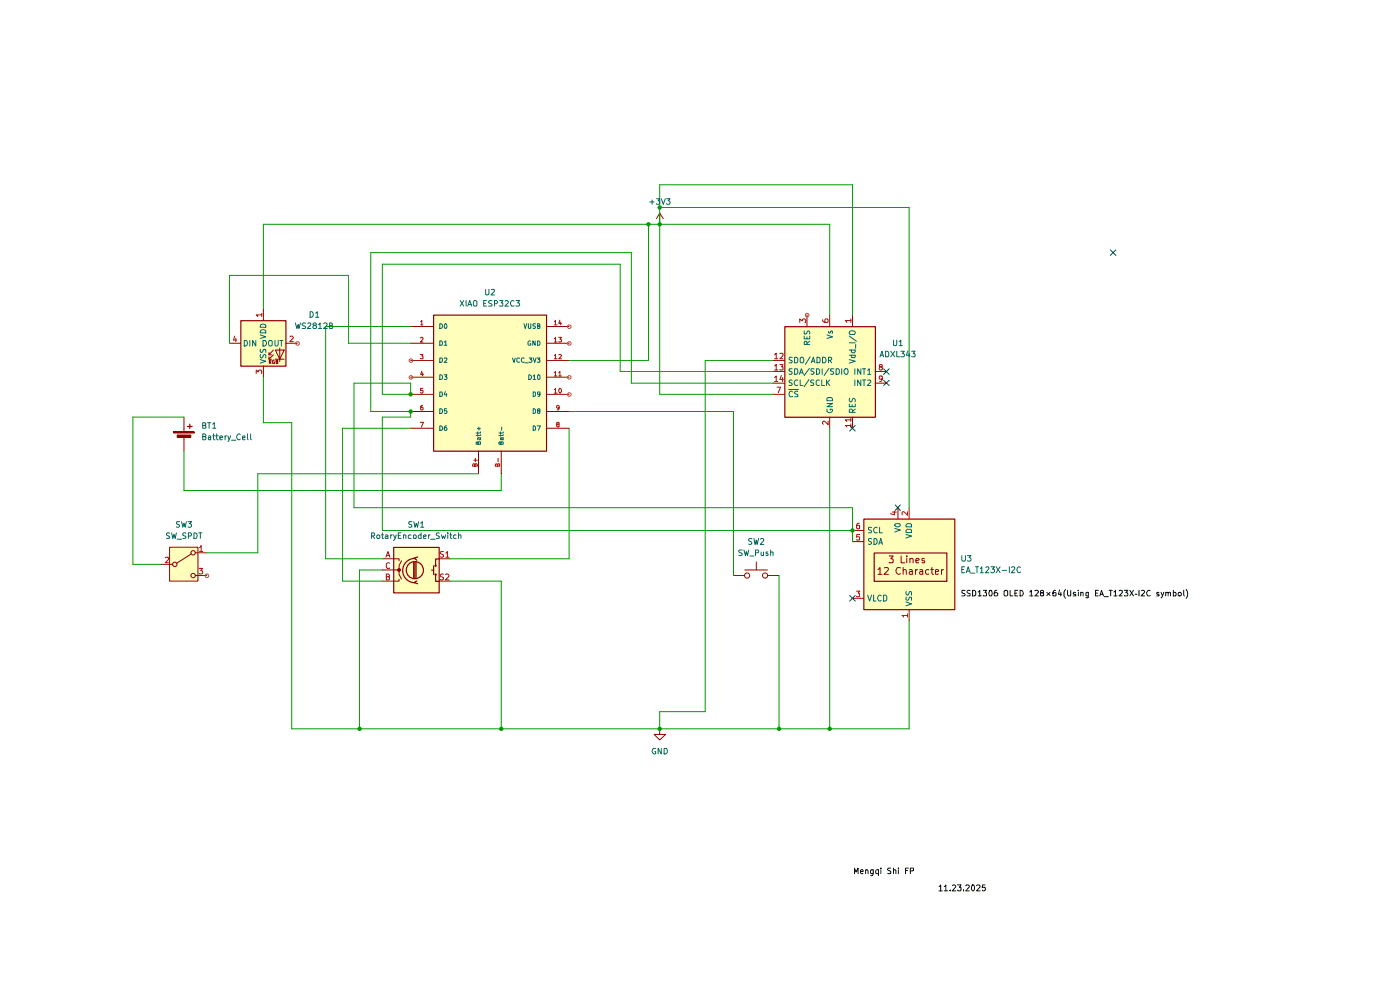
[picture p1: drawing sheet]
<svg xmlns="http://www.w3.org/2000/svg" width="297mm" height="210mm" viewBox="0 0 297 210" stroke-linecap="round" stroke-linejoin="round" font-family="sans-serif">
<g fill="#ffb">
<path d="M166.5 69.3h19.2v19.2h-19.2z"/>
<path d="M183.3 110.1h19.3v19.2h-19.3z"/>
<path d="M83.5 116.1h9.7v9.7h-9.7z"/>
<path d="M36 116.1h6v7.2h-6z"/>
<path d="M51.1 68h9.6v9.7h-9.6z"/>
<path d="M92 66.8h23.9v28.9h-23.9z"/>
</g>
<g fill="none" stroke="#910000" stroke-width=".21">
<path d="M140 47.6h.1M140 45.2l-.7 1.2M140 45.2l.7 1.2M140 45.2v2.4M164 76.5h2.5M164 78.8h2.5M171.2 66.8v2.5M176 66.8v2.5M180.8 66.8v2.5M185.7 78.8h2.3M164 81.3h2.5M164 83.6h2.5"/>
<path d="M176 88.5v2.3M180.8 88.5v2.3M185.7 81.3h2.3M83.5 118.5h1.2v.5M85.2 119l-.5 1v.9h-.5M160.4 119.2v1.7M180.8 112.5h2.4M180.8 114.9h2.4M188.6 117.9h.9l-.5 .6h.2l.3 .3-.1 .6-.8-.1M190.5 107.7v2.4M191.2 117.9v1.5h.7M192.4 117.9v.2"/>
<path d="M192.4 118.4v1M192.9 107.7v2.4M193 118.6l.3-.2 .4 .2v.8M193 118.4v1M194.3 119l.7-.2-.2-.4h-.3l-.2 .2v.6l.1 .2h.5M196.1 118.5h-.5v.4l.5 .1 .1 .1-.1 .3h-.5M83.5 120.9h1.2v.9l.5 1M84.7 122.8v.5h-1.2M155.6 122.1h2.4M158 120.9h4.8M162.8 122.1h2.5M180.8 126.9h2.4"/>
<path d="M186.3 120.8l.4-.4v1.4M186.3 121.8h.8M187.6 120.5l.7-.1 .2 .4-1 1h1M191 120.5l-.6-.1a.7 .7 0 0 0-.3 .9 .7 .7 0 0 0 .9 .4M191.6 121l.1-.1a.36 .36 0 0 1 .6 .2v.7M191.6 120.4v1.4M192.9 129.3v2.4M193 120.9h.5v.9M193.5 121.2h-.5l-.1 .3 .1 .3 .5-.1M194.2 120.8v1M194.6 120.8l-.4 .4M195.2 120.9h.5v.9"/>
<path d="M195.7 121.2h-.5l-.1 .3 .1 .3 .5-.1M197 120.9l-.3-.1-.4 .4 .2 .5h.5M197.4 120.8h.6M197.7 120.4v1.2l.3 .2M198.5 121.3l.6-.1-.1-.3h-.5v.8h.5M199.7 120.8v1M200.1 120.8l-.4 .4M140 154.6v1.2h1.2l-1.2 1.2-1.2-1.2h1.2M140 154.6h.1"/>
<circle cx="158.5" cy="122.1" r=".55"/>
<circle cx="162.3" cy="122.1" r=".55"/>
</g>
<path d="M166.5 69.3h19.2v19.2h-19.2zM83.5 116.1h9.7v9.7h-9.7zM183.3 110.1h19.3v19.2h-19.3zM185.5 117.3h15.4v6h-15.4z" fill="none" stroke="#910000" stroke-width=".25"/>
<g fill="none" stroke="#b90000" stroke-width=".21">
<path d="M164.3 75.3l.4-.4v1.2M164.3 77.6l.4-.3v1.2M164.3 76.1h.7M164.3 78.5h.7M165.4 75h.7v.4l-.7 .7h.7M165.4 77.3h.7l-.3 .5 .3 .1v.5h-.7M165.8 79.7l-.4 .8h.8M169.7 68.4v-.8l.5 .5 .1-.4 .4-.1 .2 .3v.3l-.1 .2M174.5 67.8l.2 .4 .8 .2 .2-.2v-.4l-.2-.2h-.3l-.2 .2v.4l.2 .2M180.5 68h-1.2l.4 .4M180.5 67.6v.8M186.8 77.8h-.2a.31 .31 0 0 1 .1-.4 .31 .31 0 0 1 .4 .1v.3h-.3l-.3 .3 .1 .4h.5l.1-.4-.3-.3"/>
<path d="M164.3 80.1l.4-.3v1.1M164.3 80.9h.7M164.8 82.1h.8l-.5 1.2M166 80.1v.8M175.7 89.3v.8l-.9-.8-.3 .3 .2 .4M180.5 90.3h-1.2l.4 .3M180.5 89.1h-1.2l.4 .3M180.5 88.7v.7M180.5 89.9v.7M187.2 80.3l-.1 .1h-.5l-.1-.1 .1-.5h.5a.85 .85 0 0 1-.2 1.1h-.3M182.3 111l-.4 .1-.2 .8 .2 .3 .5-.1v-.6l-.5-.1-.2 .3M182.4 113.4h-.6l-.1 .6 .6-.1 .1 .6h-.7"/>
<path d="M189.3 108.6h.9M189.7 108.5v.7l-.8-.2M192.5 108.5v.8l-.8-.8-.4 .3 .1 .4M181.7 125.4h.7l-.4 .4 .4 .2v.5h-.7M192.5 130.6h-1.2l.4 .3M192.5 130.2v.7"/>
</g>
<g fill="none" stroke="#006665" stroke-width=".21">
<path d="M168.1 75.9h-.6v.4l.5 .2 .1 .3-.1 .2h-.6M168.1 78.2h-.6v.5l.5 .2 .1 .3-.3 .2-.4-.1M168.6 75.8a.52 .52 0 0 1 .6 .3v.6l-.1 .3h-.5zM168.6 78.2h.5l.1 .3v.6a.52 .52 0 0 1-.6 .3zM169.6 79.4l.4-1.2 .4 1.2M169.8 75.9l.5-.1a.86 .86 0 0 1 0 1.2h-.4l-.1-.2zM169.8 79.1h.5M170.6 71.3v.6h1.2v-.6M170.6 70.2v.6a.47 .47 0 0 0 .5-.1 .47 .47 0 0 0 .2-.4h.4v.6M171.2 73.1v-.5l-.4-.2-.2 .2v.5h1.2M171.2 71.5v.4M171.7 78.1l-1.1 1.6"/>
<path d="M171.8 72.4l-.6 .4M171.9 75.7l-1 1.6M172.1 77l.4-1.2 .4 1.2M172.2 76.6h.6M172.7 78.2l-.7 .1v.4l.7 .4-.2 .3-.5-.1M173.2 78.2h.4a.66 .66 0 0 1 .3 .8 .66 .66 0 0 1-.7 .4zM173.3 75.8h.3l.4 .3v.6l-.2 .3h-.5zM174.4 78.2v1.2M174.5 75.8a.66 .66 0 0 1 .7 .4 .66 .66 0 0 1-.2 .8h-.5zM175.4 71l1.2 .5-1.2 .3M175.8 76.5h.4l.2-.3v-.3l-.6-.1v1.2M175.8 70.3v.2l.2 .2 .4-.5 .2 .2-.1 .3"/>
<path d="M175.8 78.1l-1 1.6M176 76.5l.4 .5M176.9 78.2h-.6v.5l.5 .2 .1 .3-.3 .2-.4-.1M177.4 78.2h.5l.2 .3v.6l-.4 .3h-.3zM178.6 78.2v1.2M180.2 76.3l1.2 .3-1.2 .4M180.2 70.4a.86 .86 0 0 1 1.2 0l-.1 .5h-1zM180.2 75.4h1.2M180.2 74.2h1.2M180.2 72.7h1.2M180.2 71.3l1.5 1.1M180.7 75.4v.5h.6l.1-.2v-.3"/>
<path d="M180.7 74.2l-.1 .4 .2 .2h.4l.2-.2v-.4M181.4 78.2v1.2M181.5 73.1v.8M182.6 78.2v1.2l-.7-1.2v1.2M183 78.2h.6M183.3 78.2v1.2M184.1 78.6l.3-.4v1.2M184.1 79.4h.6M167.3 82.6h2.1M168.1 80.7h-.6v.4l.5 .2 .1 .2-.3 .3-.4-.1M168.1 83.1l-.2-.1a.67 .67 0 0 0-.5 .5 .67 .67 0 0 0 .2 .7l.5-.1M169.2 80.7a.55 .55 0 0 0-.7 .5 .55 .55 0 0 0 .7 .5"/>
<path d="M169.2 83.1l-.4-.1-.2 .2 .1 .3 .5 .2v.4l-.6 .1M169.8 80.6v1.2h.5M171.6 80.5l-1 1.5M172.6 80.7h-.6v.4l.5 .2 .1 .2-.2 .3-.4-.1M173.8 80.7a.45 .45 0 0 0-.7 .2v.6a.45 .45 0 0 0 .7 .2M174.3 80.6v1.2h.6M175.3 80.6v1.2M175.4 86.8v.5a.67 .67 0 0 0 .7 .2 .67 .67 0 0 0 .5-.5l-.1-.2h-.4v.2M175.4 85.6h1.2l-1.2 .7h1.2M175.4 84.5l.3-.2h.6l.3 .4v.3h-1.2zM175.5 81.1l.5 .7M176 80.6l-.7 .7"/>
<path d="M180.2 85.7v.6h1.2v-.6M180.3 84.5l-.1 .5 .2 .3 .3-.1 .1-.5 .4-.2 .2 .2v.6M180.8 85.8v.5M180.8 87.5v-.6l-.5-.1-.1 .7h1.2M181.4 80.6v1.2M181.4 86.8l-.6 .4M182.6 80.6v1.2l-.7-1.2v1.2M183 80.6h.6M183.3 80.6v1.2M184.1 80.7l.4-.1 .2 .3-.7 .9h.7M184.9 111.9h-.7v.4l.7 .4-.2 .3h-.5M184.9 114.3l-.5-.1-.2 .2v.3l.7 .4-.2 .4-.5-.1"/>
<path d="M185.4 114.2a.64 .64 0 0 1 .7 .6 .64 .64 0 0 1-.7 .7zM186.1 111.9a.61 .61 0 0 0-.8 .3 .61 .61 0 0 0 .3 .8l.5-.1M186.4 115.5l.5-1.3 .3 1.3M186.5 115.1h.6M186.6 111.8v1.2h.6M189.8 112.1l1.2 .3-1.2 .5M189.9 111.2l.9-.1 .2 .3a.64 .64 0 0 1-.6 .4 .64 .64 0 0 1-.6-.5zM192.2 113.4l1.2 .3-1.2 .4M192.3 112.4l.2-.1h.6l.3 .1v.5h-1.2zM192.3 111.2l.2-.1h.6l.3 .1v.6h-1.2zM184.1 126.2l.4 1.3 .4-1.3M185.3 126.2v1.3h.5"/>
<path d="M186.9 126.4l-.2-.2a.65 .65 0 0 0-.5 .7 .65 .65 0 0 0 .5 .6l.2-.2M187.4 126.2h.4l.3 .4v.6l-.3 .3h-.4zM192.2 127.7l1.2 .4-1.2 .4M192.3 126.7l-.1 .4 .2 .2h.3l.2-.6h.5v.6M192.3 125.5l-.1 .5 .2 .2h.3l.3-.7 .4 .1v.6"/>
<circle cx="179.5" cy="78.8" r=".57"/>
</g>
<g fill="none" stroke="#0f0f0f" stroke-width=".21">
<path d="M181.3 185.3v-1.2l.3 .9 .4-.9v1.2M182.5 184.9l.6-.1-.1-.3-.5 .2v.5l.2 .1 .3-.1M183.6 184.7l.2-.2 .3 .2v.6M183.6 184.5v.8M185.2 184.5v1l-.2 .3-.3-.1M185.2 184.6l-.3-.1-.2 .2v.5h.5M186.3 184.6h-.5v.5a.36 .36 0 0 0 .5 .1M186.3 184.5v1.3M186.9 184.1v.1M186.9 184.5v.8M189 184.1h-.5l-.2 .2 .2 .4 .5 .2v.3h-.7M189.6 184.7l.1-.2 .4 .2v.6"/>
<path d="M189.6 184.1v1.2M190.6 184.1v.1M190.6 184.5v.8M192.1 184.7h.4M192.7 184.1h-.6v1.2M193.1 184.7h.7v-.5l-.7-.1v1.2M199.2 188l.4-.3v1.3M199.2 189h.7M200.3 188h.2l.2-.3v1.3M200.3 189h.7M201.6 188.8v.2M202.1 187.9l.4-.2 .3 .3-.8 1h.8"/>
<path d="M203.1 187.7h.8l-.4 .5 .4 .1v.5l-.2 .2h-.4l-.2-.2M204.4 188.8v.2M204.9 187.9l.2-.2h.3l.3 .3-.8 1h.8M206.3 187.7a.68 .68 0 0 1 .5 .6 .68 .68 0 0 1-.5 .7l-.2-.5 .1-.6zM207.2 187.9l.1-.2h.4l.2 .3-.7 1h.7M209 187.7h-.6v.6l.6-.1v.7l-.5 .1-.1-.2"/>
</g>
<path d="M84.5 120.7h.4v.4h-.4z" fill="#910000"/>
<g fill="none" stroke="#910000" stroke-width=".21">
<path d="M36.8 91.6h4.4v.3h-4.4zM34.2 119.7h2.5M36 116.1h6v7.2h-6zM40.6 117.5l-3.1 2M41.4 117.3h2.5M81.1 118.5h2.4M93.1 118.5h2.4M41.4 122.1h2.5M81.1 120.9h2.4M81.1 123.3h2.4M84.5 120.7h.4v.4h-.4zM93.1 123.3h2.4"/>
<circle cx="37.1" cy="119.7" r=".47"/>
<circle cx="41" cy="117.3" r=".47"/>
<circle cx="41" cy="122.1" r=".47"/>
</g>
<g fill="none" stroke="#910000" stroke-width=".25">
<path d="M36.8 91.7h4.4M87.8 119.2v3.4M88 118.4a2.58 2.58 0 0 0-2.6 2.6 2.58 2.58 0 0 0 2.6 2.6M88 119.2v3.4M88.3 119.2v3.4M88.6 118.1l-.8 .3 .6 .4M92.3 119.9l.2 .1v.1l-.2-.1zM93.2 118.6h-.8v1.4M88.4 123.2l-.6 .4 .8 .2M91.6 120.9h.4M92 120v1.9M92.3 121.8l.2 .1v.1l-.2-.1z"/>
<path d="M92.4 121.9v1.4h.8"/>
<circle cx="88" cy="120.9" r="1.82"/>
</g>
<g fill="none" stroke="#b90000" stroke-width=".21">
<path d="M35 118.3h.7v.4l-.7 .7h.7M42.3 116.2l.4-.5v1.3M42.3 117h.7M81.9 118.2l.4-1.2 .4 1.2M82 117.9h.5M82.6 119.5a.45 .45 0 0 0-.6 .1v.7l.1 .3 .5-.1M94.1 117h-.5l-.2 .2 .2 .3 .5 .2v.4h-.7M94.6 117.3l.3-.3v1.2M94.6 118.2h.6M42.2 120.6h.8l-.4 .5 .4 .1v.4l-.2 .1h-.6M82 122.3h.5l.1-.3-.2-.3h-.4v1.3h.5l.1-.2v-.3l-.2-.2M94.1 121.8l-.5-.1-.2 .3 .2 .3 .5 .2v.3l-.2 .2-.5-.1"/>
<path d="M94.6 121.9l.4-.2 .2 .5-.7 .8h.7"/>
</g>
<path d="M37.6 92.3h2.9v.5h-2.9z" fill="#910000"/>
<g fill="none" stroke="#910000" stroke-width=".21">
<path d="M48.7 72.8h2.4M55.9 65.6v2.4M55.9 77.6v2.4M57.1 75.3h.5M57.1 76.2h.5M57.1 76.8l.4-.1-.1-.3h-.3v.7M57.3 76.8l.2 .3M58 74.2l-.9 1.1v-.5M58 75.3l-.9 .9v-.5M58.2 76.5l-.2-.1-.2 .1 .1 .6 .3-.1v-.2h-.1M58.4 74.2h1.9l-1 2zM58.4 76.2h1.9"/>
<path d="M58.6 76.7h.3v-.2l-.3-.1v.7h.3v-.3l-.1-.1M59.3 73.8v2.9M60.6 72.8h2.5M87.1 72.8h4.8M87.1 69.3h4.8M87.1 76.5h4.8M115.9 72.8h4.8M115.9 69.3h4.8M115.9 76.5h4.8M37.6 92.3h2.9v.5h-2.9zM39 88.5v3.1M39 92.5v3.2"/>
<path d="M87.1 80h4.8M87.1 83.6h4.8M87.1 87.3h4.8M87.1 90.8h4.8M101.5 95.7v4.8M106.3 95.7v4.8M115.9 80h4.8M115.9 83.6h4.8M115.9 87.3h4.8M115.9 90.8h4.8"/>
</g>
<path d="M51.1 68h9.6v9.7h-9.6zM92 66.8h23.9v28.9h-23.9zM39.7 90.5h1.1M40.3 90v.9" fill="none" stroke="#910000" stroke-width=".25"/>
<g fill="none" stroke="#b90000" stroke-width=".21">
<path d="M49.8 71.3l-.3 .8h.7M50 71.7v.8M54.4 79.2v-.7l.4 .4 .1-.3h.6v.6M55.5 66.8h-1.1l.3 .3M55.5 66.5v.6M61.5 71.5l.5-.2 .2 .3-.7 .9h.7M89.2 75.2h.5l-.2 .3 .2 .1v.4h-.5M89.2 68.2l.3-.2v.9M89.2 71.7l.4-.2 .1 .5-.5 .6h.5M89.2 68.9h.5M89.5 78.7l-.3 .7h.6M89.7 79.1v.7"/>
<path d="M117.6 68.2l.3-.2v.9M117.6 71.9l.3-.4v1.1M117.6 75.4l.3-.2v.9M117.6 79.1l.3-.3v1M117.6 68.9h.6M117.6 72.6h.6M117.6 76.1h.6M117.6 79.8h.6M118.5 71.5h.6l-.3 .5 .3 .1v.3l-.2 .2-.4-.1M118.5 75.3a.31 .31 0 0 1 .4-.1 .31 .31 0 0 1 .1 .4l-.5 .5h.6M118.5 79.1l.3-.3v1M118.5 79.8h.6"/>
<path d="M118.8 67.9l-.3 .7h.6M119 68.3v.6M89.2 89.6h.6l-.4 1M89.7 86l-.5 .2v.7h.5v-.5h-.3l-.2 .1M89.7 82.4h-.5v.5h.5v.3l-.1 .2-.4-.2M100.5 97.6h.8M100.8 98.6v-.2h.4l.1 .1v.4h-1.1l.2-.5 .3 .1 .1 .4M100.8 97.2v.8M105.6 98.6l.1-.2h.2l.1 .5h-.9l.1-.5 .4 .2v.3M105.7 97.2v.8M117.6 82.6l.3-.2v1M117.6 83.4h.6"/>
<path d="M118.3 90l-.2-.1v-.2h.5l-.1 .3-.4 .1v.4l.2 .1 .3-.1v-.4l-.2-.1M118.6 82.5l.2-.1a.55 .55 0 0 1 .3 .5 .55 .55 0 0 1-.3 .5l-.3-.4zM118.6 86.4l-.2 .2-.3-.1v-.4h.5l-.1 .8h-.3"/>
</g>
<g fill="none" stroke="#006665" stroke-width=".21">
<path d="M51.8 72.2h.4a.66 .66 0 0 1 .3 .8 .66 .66 0 0 1-.7 .4zM53 72.2v1.2M54.3 72.2v1.2l-.7-1.2v1.2M55.2 71l1.2 .5-1.2 .3M55.2 76.3l1.2 .3-1.2 .4M55.3 75.2v.7h.2l.3-.2v-.3l.3-.2 .3 .2v.5M55.3 74.1v.6h.4a.47 .47 0 0 1 .2-.5 .47 .47 0 0 1 .5 0v.6M55.4 70h.8l.2 .2v.4h-1.2zM55.4 68.8h.8l.2 .2v.4h-1.2zM55.8 72.2h.5a.66 .66 0 0 1 .2 .8 .66 .66 0 0 1-.7 .4zM57.1 72.2h.5l.1 .2v.8l-.5 .2a.86 .86 0 0 1-.1-1.2zM58.3 72.2v1l.2 .2h.3l.2-.3v-.9"/>
<path d="M59.3 72.2h.7M59.7 72.2v1.2M93.3 68.7a.52 .52 0 0 1 .6 .5 .52 .52 0 0 1-.6 .5zM93.3 72.3a.54 .54 0 0 1 .5 .3 .54 .54 0 0 1-.1 .6h-.4zM93.3 75.9h.4a.54 .54 0 0 1 .2 .7 .54 .54 0 0 1-.6 .3zM93.3 79.5a.52 .52 0 0 1 .6 .5 .52 .52 0 0 1-.6 .5zM94.2 72.6l.4-.3v.9M94.2 76l.5-.1 .1 .2-.6 .8h.6M94.2 79.5h.6l-.3 .4h.2l.1 .2-.1 .3h-.5M94.2 73.2h.6M94.5 68.7a.54 .54 0 0 1 .4 .5 .54 .54 0 0 1-.4 .5 .6 .6 0 0 1 0-1zM108.7 75.9l.3 1 .3-1"/>
<path d="M110.2 76l-.4-.1-.2 .2v.5l.4 .3 .2-.1M111.2 68.7l.2 1 .4-1M111.2 76l-.5-.1a.48 .48 0 0 0-.1 .6 .48 .48 0 0 0 .6 .3M111.3 77h.8M112.1 68.7v.9l.2 .1 .3-.1v-.9M112.2 79.5h.2l.4 .4-.4 .6h-.2zM112.3 75.9h.6l-.4 .4 .4 .2v.2l-.3 .2-.3-.1M112.5 72.4l-.2-.1-.3 .3v.5l.2 .1 .4-.1v-.2h-.2M113.1 75.9l.4 1 .2-1M113.1 79.8l.3-.3v1M113.5 72.3v.9l-.5-.9v.9M113.6 68.7h-.4l-.2 .2 .2 .3h.3l.1 .3-.1 .2-.5-.1"/>
<path d="M114 75.9h.6l-.4 .4 .4 .1v.4h-.6M114 69.2l.6-.2-.1-.3h-.5v1h.4l.2-.1v-.3l-.3-.1M114 72.3l.6 .3v.5l-.2 .1h-.4zM114.2 79.5l.4 .2v.6l-.3 .2-.3-.2v-.6zM93.3 83.1l.5 .1 .1 .4-.2 .5h-.4zM93.3 86.7a.52 .52 0 0 1 .6 .5 .52 .52 0 0 1-.6 .5zM93.3 90.3a.54 .54 0 0 1 .5 .4 .54 .54 0 0 1-.1 .6h-.4zM94.5 83.1l-.3 .6h.6M94.7 86.7h-.4l-.1 .5 .5-.1 .1 .4-.1 .2-.5-.1M94.7 90.3l-.3 .1-.2 .4 .1 .5h.4l.1-.5-.1-.1-.5 .1M94.7 83.5v.6M101.3 90.9h.6"/>
<path d="M101.3 91.6v.4M101.3 92.2v.3M101.4 93.9l.1-.2 .4 .1v.4h-.9v-.4h.4v.4M101.5 92.9l.2 .4h.2v-.4h-.6v.4M101.6 90.6v.7M101.9 92.2v.2h-.9M101.9 91.6v.3h-.9M106.2 91.6v.4M106.2 92.2v.3M106.3 93.9v-.2l.5 .1v.4h-1v-.4h.5v.4M106.3 92.9l.1 .4h.4v-.4h-.6v.4M106.4 90.6v.7"/>
<path d="M106.8 92.2v.2h-1M106.8 91.6l-.2 .3h-.8M113.1 83.1h.4l.1 .3-.1 .7h-.4zM113.1 86.7h.3l.2 .2v.6l-.2 .2h-.3zM113.1 90.3h.3l.2 .3v.5l-.1 .2h-.4zM113.1 80.5h.5M114 90.3h.6l-.4 1M114.2 87.1l-.2-.1v-.2h.6l-.1 .3-.5 .1v.4l.2 .1 .4-.1v-.4l-.2-.1M114.6 83.6l-.2 .1-.4-.1v-.4h.6v.6l-.2 .3h-.3"/>
</g>
<g fill="none" stroke="#0f0f0f" stroke-width=".21">
<path d="M204.7 125.3h-.7v.4l.7 .4-.1 .3h-.6M205.8 125.3l-.4-.1-.3 .3 .1 .2 .6 .3v.3l-.7 .1M206.3 125.2h.4l.3 .4v.6l-.2 .2h-.5zM207.5 125.6l.4-.4v1.2M207.5 126.4h.7M208.6 125.2h.7l-.3 .5 .3 .1v.5h-.7M209.9 125.3l.3-.1a.91 .91 0 0 1 .1 1.2l-.4-.1zM211.5 125.2l-.4 .1a.94 .94 0 0 0 0 1.1h.4l.2-.2v-.3l-.2-.2h-.4l-.2 .2M213 125.4l.3-.2 .5 .2v.8l-.2 .2h-.4l-.2-.2zM214.3 125.2v1.2h.6M215.3 125.8h.4M215.9 125.2h-.6v1.2h.6"/>
<path d="M216.4 125.2a.66 .66 0 0 1 .7 .5 .66 .66 0 0 1-.3 .7h-.4zM218.4 125.6l.4-.4v1.2M218.4 126.4h.7M219.5 125.3l.5-.1 .3 .3-.8 .9h.8M221 125.7h-.2l-.1-.2a.34 .34 0 0 1 .4-.3 .34 .34 0 0 1 .3 .4l-.1 .1-.5 .1v.6h.5l.1-.2v-.2l-.3-.3M222.1 125.6l.7 .7M222.8 125.6l-.7 .7M223.9 125.2l-.4 .1-.2 .9 .1 .2 .6-.1-.1-.6h-.5l-.1 .2M224.8 125.1l-.3 1h.7M225 125.6v.8M226.1 125l-.4 .6v.8l.4 .5M226.5 125.2v1l.1 .2 .6-.1v-1.1"/>
<path d="M228.2 125.7l-.4-.1-.1 .2 .1 .3h.4v.3h-.5M228.8 125.2v.1M228.8 125.6v.8M229.3 125.7h.5v.7M229.3 125.6v.8M230.9 125.6v1.1h-.5M230.9 125.7h-.5v.6l.5 .1M232.4 125.8h.4M233 125.2h-.6v1.2h.6M233.3 126.4l.4-1.2 .4 1.2M233.4 126.1h.6M234.3 126.6h.8"/>
<path d="M235.3 125.2h.7M235.6 125.2v1.2M236.3 125.6l.3-.4v1.2M236.3 126.4h.7M237.4 125.3h.7v.4l-.7 .7h.7M238.5 125.2h.8l-.5 .5h.4v.7l-.7-.1M239.7 125.2l.7 1.2M240.4 125.2l-.7 1.2M240.8 126.1h.4M241.6 125.2v1.2M242.1 125.3l.5-.1 .2 .4-.7 .8h.7M244 125.3l-.2-.1a.67 .67 0 0 0-.6 .5 .67 .67 0 0 0 .3 .7l.5-.1"/>
<path d="M245.9 125.7l-.4-.1-.1 .2 .1 .3h.4v.3h-.5M246.3 125.6l.3 .8M246.9 125.6l-.3 .8-.3 .4M247.3 125.7h.5v.7M247.3 125.6v.8M247.8 125.8l.2-.2 .3 .1v.7M248.9 125.2v1.2h.5l.1-.5a.36 .36 0 0 0-.6-.2M250 125.7h.5l.1 .5-.2 .2h-.3l-.2-.2zM251.1 125.2v1l.2 .2M251.6 125a1.44 1.44 0 0 1 0 1.9"/>
</g>
<g fill="none" stroke="#090" stroke-width=".21">
<path d="M137.6 47.6v28.9h-16.9M140 44h52.9v63.7M48.7 72.8v-14.4h25.2v14.4h13.2M55.9 65.6v-18h120.1v19.2M87.1 69.3h-18v49.2h12M164 76.5h-14.4v74.5h-9.6v3.6M164 78.8h-32.4v-22.8h-50.5v27.6h6v-2.3h-12v26.4h105.7v7.2M180.8 66.8v-27.6h-40.8v44.4h24M39 95.7v8.4h67.3v-3.6M39 88.5h-10.8v31.2h6M55.9 80v9.7h6v64.9h131v-22.9M87.1 90.8h-14.5v32.5h8.5"/>
<path d="M120.7 87.3h34.9v34.8M120.7 90.8v27.7h-25.2M164 81.3h-30.1v-27.7h-55.2v33.7h8.4v1.2h-6v24h99.7M176 90.8v63.8M101.5 100.5h-46.8v16.8h-10.8M81.1 120.9h-4.8v33.7M95.5 123.3h10.8v31.3M165.3 122.1v32.5"/>
</g>
<path d="M235.5 53l1.2 1.2M236.7 53l-1.2 1.2M187.4 78.2l1.2 1.2M188.6 78.2l-1.2 1.2M180.3 90.3l1.1 1.1M181.4 90.3l-1.1 1.1M187.4 80.7l1.2 1.1M188.6 80.7l-1.2 1.1M189.9 107.1l1.1 1.2M191 107.1l-1.1 1.2M180.3 126.3l1.1 1.2M181.4 126.3l-1.1 1.2" fill="none" stroke="#00008a" stroke-width=".21"/>
<g fill="#090">
<circle cx="140" cy="154.6" r=".47"/>
<circle cx="165.3" cy="154.6" r=".47"/>
<circle cx="140" cy="47.6" r=".47"/>
<circle cx="180.8" cy="112.5" r=".47"/>
<circle cx="176" cy="154.6" r=".47"/>
<circle cx="106.3" cy="154.6" r=".47"/>
<circle cx="76.3" cy="154.6" r=".47"/>
<circle cx="87.1" cy="87.3" r=".47"/>
<circle cx="87.1" cy="83.6" r=".47"/>
<circle cx="140" cy="44" r=".47"/>
<circle cx="137.6" cy="47.6" r=".47"/>
</g>
<g fill="none" stroke="#006665" stroke-width=".21">
<path d="M137.8 42.8h1M138.3 42.4v.9M139.3 42.2h.7l-.4 .4 .4 .1v.5l-.2 .1h-.4l-.1-.1M140.3 42.2l.4 1.1 .4-1.1M141.4 42.2h.8l-.5 .4 .5 .2-.1 .5h-.5l-.2-.1M62.7 68.5l.3 1.2 .2-.9 .2 .9 .4-1.2M64.9 68.6l-.6-.1-.2 .2 .1 .3 .5 .2 .2 .3-.2 .2h-.6M65.3 68.7l.4-.2 .3 .3-.8 .9h.8M65.8 66.1h.4a.66 .66 0 0 1 .2 .8 .66 .66 0 0 1-.6 .4zM66.6 69l-.2-.3 .2-.2h.3l.2 .3-.7 .5 .1 .4h.5l.1-.2v-.2l-.2-.3M67 66.5l.3-.4v1.2M67 67.3h.6"/>
<path d="M67.6 68.8l.3-.3v1.2M67.6 69.7h.6M68.7 68.7l.1-.2h.4l.2 .2-.7 1h.7M69.9 69.1l.5-.1v-.4l-.5-.1v1.2h.5l.2-.4-.3-.2M97.6 63.8l.8 1.1M98.4 63.8l-.8 1.1M98.9 63.8v1.1M99.2 64.9l.4-1.1 .5 1.1M99.4 64.6h.6M100.5 63.9l.2-.1 .5 .1v.9l-.2 .1h-.4l-.2-.3zM102.6 64.3h.4M103 61.4v1.1l.2 .1h.3l.2-.3v-.9"/>
<path d="M103.2 63.8h-.6v1.1h.6M104.2 61.5l.6-.1 .1 .3-.8 .9h.8M104.4 63.8h-.5l-.3 .2 .1 .3 .5 .1 .2 .4-.2 .1h-.6M104.9 64.4h.4l.3-.2-.3-.4h-.4v1.1M106 63.8h.7l-.4 .5h.4v.6h-.7M107.2 63.9l.4-.1 .3 .3-.8 .8h.8M109 63.9l-.2-.1a.67 .67 0 0 0-.5 .5 .67 .67 0 0 0 .2 .6h.5M109.5 63.8h.7l-.4 .5 .4 .1v.4l-.1 .1h-.6M186.7 75.7l.4-1.2 .3 1.2M186.8 75.4h.6M187.9 74.5h.3l.3 .3v.6l-.1 .3h-.5zM189 74.5l.8 1.2"/>
<path d="M189.6 72.1l.1 1.1a.36 .36 0 0 0 .5-.1v-1M189.8 74.5l-.8 1.2M190.2 74.5v1.2h.6M190.8 72.5l.3-.4v1.2M190.8 73.3h.6M191.1 74.5h.8l-.5 .5 .5 .2v.3l-.2 .2-.6-.1M192.6 74.4l-.3 1h.7M192.9 74.9v.8M193.4 74.5h.7l-.4 .5h.4v.2v.5l-.7-.1M43 92.6h.5l.2-.3-.3-.3h-.4v1.3h.5l.2-.2v-.3l-.3-.2M43 90.3h.4l.3-.3-.1-.3h-.6v1.1h.6l.1-.5h-.3M44 89.7h.7"/>
<path d="M44.2 92.5h.5v.8M44.4 89.7v1.1M44.7 92.8l-.5 .1v.3h.5M45.1 90l.4-.3v1.1M45.1 92.5h.5M45.1 90.8h.7M45.3 92v1.1l.3 .2M45.8 92.5h.5M46 92v1.1l.3 .2M46.6 92.9l.6-.1v-.3h-.6v.7h.6M47.7 92.5v.8M48.1 92.5l-.4 .2"/>
<path d="M48.3 92.5l.3 .8M48.9 92.5l-.4 1.1h-.2M49.1 93.4h.9M51 92.2l-.3-.2a.6 .6 0 0 0-.5 .7 .6 .6 0 0 0 .7 .5l.1-.1M51.5 92.9l.5-.1v-.3h-.5v.7h.5M52.5 92v1.1l.2 .2M53.2 92v1.1l.1 .2M36 113.1h-.6v.4l.5 .2 .1 .3-.1 .2h-.6M36.4 113l.3 1.2 .2-.8 .3 .8 .2-1.2M37.6 114.4h.9M38.1 110.7h-.6a.47 .47 0 0 0 0 .5 .47 .47 0 0 0 .5 .1v.5h-.6M38.5 110.7l.3 1.1 .2-.8 .3 .8 .2-1.1"/>
<path d="M39.5 113.1l-.6-.1-.1 .2v.3l.7 .4-.2 .3h-.5M39.9 110.7h.7l-.4 .4 .4 .1v.6h-.7M40 113.7l.6-.1v-.5l-.6-.1v1.2M41.1 113a.66 .66 0 0 1 .7 .5 .66 .66 0 0 1-.2 .7h-.5zM42.2 113h.6M42.5 113v1.2M78.8 113.7l.6-.1v-.5l-.6-.1v1.2M79.1 113.7l.4 .5M80 113.5h.5l.1 .5-.2 .2h-.3l-.2-.2zM80.9 113.5h.5M81.1 113v1.2h.3M81.8 113.5h.3l.2 .1v.6h-.5l-.1-.2 .6-.3"/>
<path d="M82.9 113.5v.7M83.2 113.5h-.3v.2M83.5 113.5l.3 .7M84.1 113.5l-.5 1.1h-.1M84.5 113.6h.4M85.1 113h-.6v1.2h.6M85.6 113.5h.5v.7M85.6 113.5v.7M87.2 113.5h-.3l-.3 .2v.3l.2 .2h.4M87.4 110.7h-.6a.47 .47 0 0 0 0 .5 .47 .47 0 0 0 .5 .1l.1 .5h-.7M87.7 113.5h.5v.7l-.5-.1zM87.8 110.7l.3 1.1 .2-.8 .3 .8 .2-1.1"/>
<path d="M89.2 111l.4-.3v1.1M89.2 111.8h.7M89.3 113v1.2h-.4l-.2-.2 .1-.5h.5M89.8 113.9l.6-.2-.1-.2-.5 .1v.4l.1 .2h.4M90.9 113.5v.7M91.3 113.5l-.4 .2M91.4 114.4h.9M93.2 113.1h-.6v.4l.5 .2 .1 .3-.1 .2h-.6M93.6 113.5l.3 .7 .2-.5 .2 .5 .3-.7M95 113v.2M95 113.5v.7M95.4 113.5h.4"/>
<path d="M95.6 113v1l.2 .2M96.8 113.5h-.4l-.2 .2v.3l.1 .2h.5M97.3 113.5h.5v.7M97.3 113v1.2M157.5 116.7h-.6l-.2 .1 .3 .5h.2l.3 .2-.1 .3h-.7M157.8 116.7l.4 1.2 .1-.9 .3 .9 .2-1.2M159.1 117.9h.8M159.5 114.3l-.4-.1-.3 .2v.3l.7 .4-.2 .4-.5-.1M159.9 114.2l.3 1.3 .2-.9 .2 .9 .3-1.3M160.3 117.3h.5l.1-.5-.1-.1h-.5v1.2M161.4 114.4l.4-.2 .2 .4-.7 .9h.7M161.5 117.1v.6l.1 .2 .4-.1"/>
<path d="M162 117.1v.8M162.9 117.1h-.3l-.1 .2 .5 .4-.2 .2-.3-.1M163.5 117.2l.5-.1v.8M163.5 116.7v1.2M204 117.9v.9l.3 .2h.3l.2-.2v-.9M205.2 117.9h.8l-.4 .4 .4 .2-.1 .5h-.7M204 120.8h.5M204.6 120.2h-.6v1.3h.6M205 121.5l.4-1.3 .4 1.3M205.1 121.2h.6M205.9 121.6h.9M206.9 120.2h.7"/>
<path d="M207.3 120.2v1.3M207.9 120.6h.2l.2-.4v1.3M207.9 121.5h.7M209.1 120.4l.4-.2 .3 .4-.8 .9h.8M210.2 120.2h.8l-.4 .5 .4 .2v.3l-.3 .3h-.3l-.2-.2M211.3 120.2l.9 1.3M212.2 120.2l-.9 1.3M212.6 121h.9M214.1 120.2v1.3M214.6 120.4l.4-.2 .3 .4-.8 .9h.8M216.5 120.4l-.3-.2a.65 .65 0 0 0-.5 .7 .65 .65 0 0 0 .5 .6l.3-.2M139.1 158.7h-.5a.66 .66 0 0 0-.2 .8 .66 .66 0 0 0 .5 .4l.2-.1v-.4h-.2"/>
<path d="M140.3 158.7v1.2l-.7-1.2v1.2M140.9 158.7h.5l.2 .3v.6l-.4 .3h-.3z"/>
</g>
<g fill="none" stroke="#b54549" stroke-width=".21">
<circle cx="63.1" cy="72.9" r=".38"/>
<circle cx="87.2" cy="76.5" r=".38"/>
<circle cx="120.8" cy="72.9" r=".38"/>
<circle cx="120.8" cy="69.3" r=".38"/>
<circle cx="171.2" cy="66.8" r=".38"/>
<circle cx="87.2" cy="80" r=".38"/>
<circle cx="120.8" cy="83.7" r=".38"/>
<circle cx="120.8" cy="80" r=".38"/>
<circle cx="43.9" cy="122.1" r=".38"/>
</g>
</svg>
